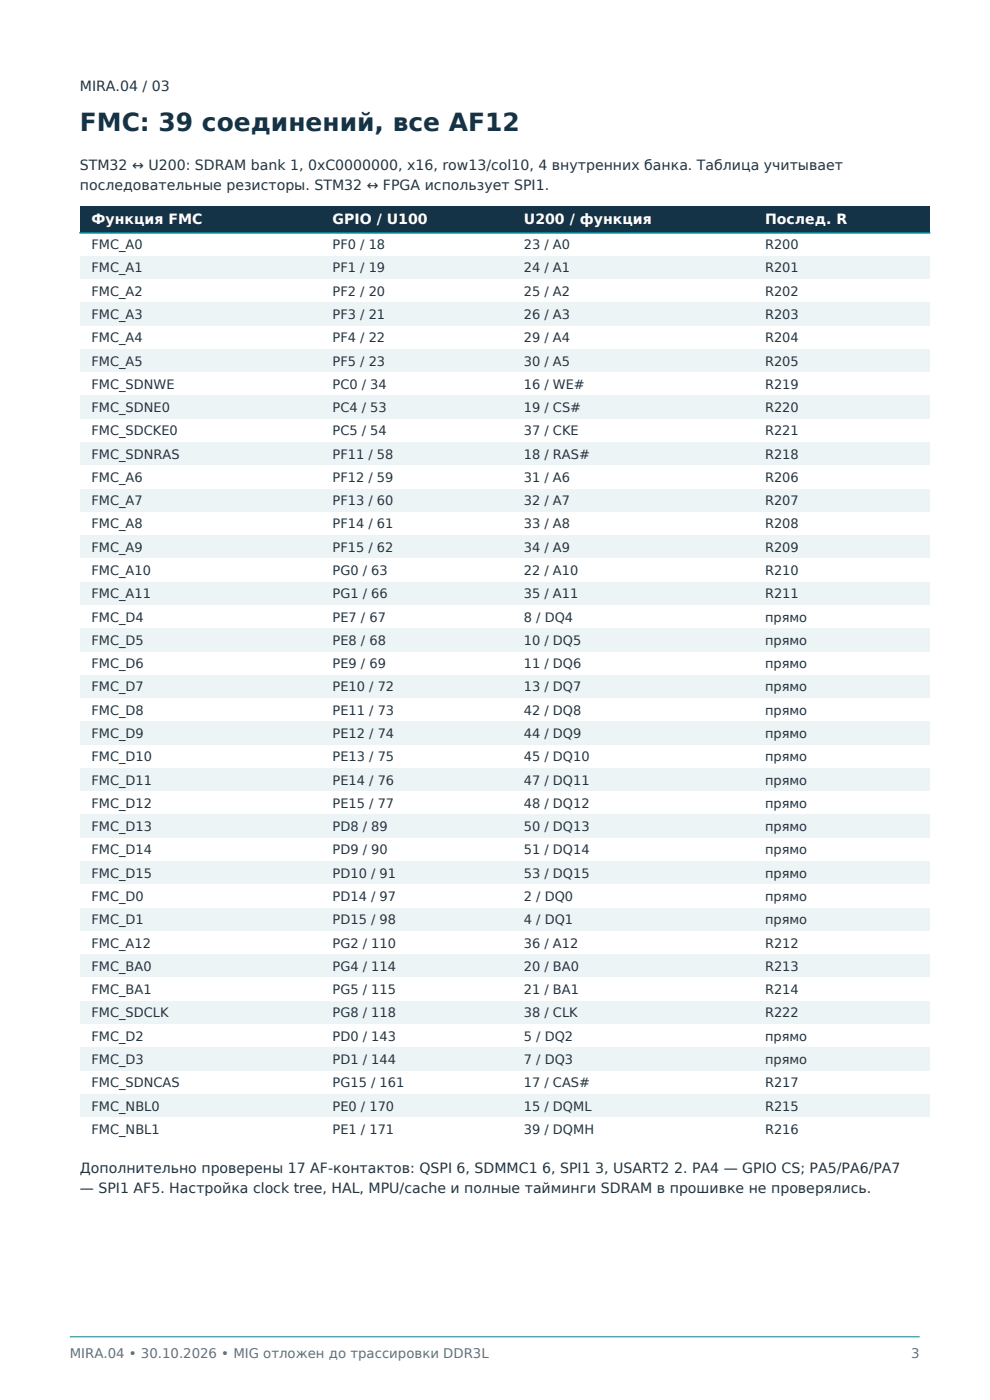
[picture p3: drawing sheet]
<svg xmlns="http://www.w3.org/2000/svg" width="210mm" height="297mm" viewBox="0 0 210 297" stroke-linecap="round" stroke-linejoin="round" font-family="sans-serif">
<defs><g id="words">
<text font-size="5.3" fill="#153347" x="16.9" y="27.9">FMC: 39 соединений, все AF12</text>
<g font-size="3" fill="#24343f">
<text x="16.9" y="19.2">MIRA.04 / 03</text>
<text x="16.9" y="36.2">STM32 ↔ U200: SDRAM bank 1, 0xC0000000, x16, row13/col10, 4 внутренних банка. Таблица учитывает</text>
<text x="16.9" y="40.4">последовательные резисторы. STM32 ↔ FPGA использует SPI1.</text>
<text x="16.9" y="248.9">Дополнительно проверены 17 AF-контактов: QSPI 6, SDMMC1 6, SPI1 3, USART2 2. PA4 — GPIO CS; PA5/PA6/PA7</text>
<text x="16.9" y="253.1">— SPI1 AF5. Настройка clock tree, HAL, MPU/cache и полные тайминги SDRAM в прошивке не проверялись.</text>
</g>
<g font-size="3" fill="#fff">
<text x="19.4" y="47.4">Функция FMC</text>
<text x="70.6" y="47.4">GPIO / U100</text>
<text x="111.1" y="47.4">U200 / функция</text>
<text x="162.3" y="47.4">Послед. R</text>
</g>
<g font-size="2.8" fill="#24343f">
<text x="19.4" y="52.8">FMC_A0</text>
<text x="70.6" y="52.8">PF0 / 18</text>
<text x="111.1" y="52.8">23 / A0</text>
<text x="162.3" y="52.8">R200</text>
<text x="19.4" y="57.8">FMC_A1</text>
<text x="70.6" y="57.8">PF1 / 19</text>
<text x="111.1" y="57.8">24 / A1</text>
<text x="162.3" y="57.8">R201</text>
<text x="19.4" y="62.7">FMC_A2</text>
<text x="70.6" y="62.7">PF2 / 20</text>
<text x="111.1" y="62.7">25 / A2</text>
<text x="162.3" y="62.7">R202</text>
<text x="19.4" y="67.7">FMC_A3</text>
<text x="70.6" y="67.7">PF3 / 21</text>
<text x="111.1" y="67.7">26 / A3</text>
<text x="162.3" y="67.7">R203</text>
<text x="19.4" y="72.6">FMC_A4</text>
<text x="19.4" y="77.5">FMC_A5</text>
<text x="70.6" y="72.6">PF4 / 22</text>
<text x="70.6" y="77.5">PF5 / 23</text>
<text x="111.1" y="72.6">29 / A4</text>
<text x="111.1" y="77.5">30 / A5</text>
<text x="162.3" y="72.6">R204</text>
<text x="162.3" y="77.5">R205</text>
<text x="19.4" y="82.5">FMC_SDNWE</text>
<text x="70.6" y="82.5">PC0 / 34</text>
<text x="111.1" y="82.5">16 / WE#</text>
<text x="162.3" y="82.5">R219</text>
<text x="19.4" y="87.4">FMC_SDNE0</text>
<text x="70.6" y="87.4">PC4 / 53</text>
<text x="111.1" y="87.4">19 / CS#</text>
<text x="162.3" y="87.4">R220</text>
<text x="19.4" y="92.4">FMC_SDCKE0</text>
<text x="70.6" y="92.4">PC5 / 54</text>
<text x="111.1" y="92.4">37 / CKE</text>
<text x="162.3" y="92.4">R221</text>
<text x="19.4" y="97.3">FMC_SDNRAS</text>
<text x="70.6" y="97.3">PF11 / 58</text>
<text x="111.1" y="97.3">18 / RAS#</text>
<text x="162.3" y="97.3">R218</text>
<text x="19.4" y="102.2">FMC_A6</text>
<text x="19.4" y="107.2">FMC_A7</text>
<text x="70.6" y="102.2">PF12 / 59</text>
<text x="70.6" y="107.2">PF13 / 60</text>
<text x="111.1" y="102.2">31 / A6</text>
<text x="111.1" y="107.2">32 / A7</text>
<text x="162.3" y="102.2">R206</text>
<text x="162.3" y="107.2">R207</text>
<text x="19.4" y="112.1">FMC_A8</text>
<text x="70.6" y="112.1">PF14 / 61</text>
<text x="111.1" y="112.1">33 / A8</text>
<text x="162.3" y="112.1">R208</text>
<text x="19.4" y="117.1">FMC_A9</text>
<text x="70.6" y="117.1">PF15 / 62</text>
<text x="111.1" y="117.1">34 / A9</text>
<text x="162.3" y="117.1">R209</text>
<text x="19.4" y="122">FMC_A10</text>
<text x="70.6" y="122">PG0 / 63</text>
<text x="111.1" y="122">22 / A10</text>
<text x="162.3" y="122">R210</text>
<text x="19.4" y="126.9">FMC_A11</text>
<text x="19.4" y="131.9">FMC_D4</text>
<text x="70.6" y="126.9">PG1 / 66</text>
<text x="70.6" y="131.9">PE7 / 67</text>
<text x="111.1" y="126.9">35 / A11</text>
<text x="111.1" y="131.9">8 / DQ4</text>
<text x="162.3" y="126.9">R211</text>
<text x="162.3" y="131.9">прямо</text>
<text x="19.4" y="136.8">FMC_D5</text>
<text x="70.6" y="136.8">PE8 / 68</text>
<text x="111.1" y="136.8">10 / DQ5</text>
<text x="162.3" y="136.8">прямо</text>
<text x="19.4" y="141.7">FMC_D6</text>
<text x="70.6" y="141.7">PE9 / 69</text>
<text x="111.1" y="141.7">11 / DQ6</text>
<text x="162.3" y="141.7">прямо</text>
<text x="19.4" y="146.7">FMC_D7</text>
<text x="70.6" y="146.7">PE10 / 72</text>
<text x="111.1" y="146.7">13 / DQ7</text>
<text x="162.3" y="146.7">прямо</text>
<text x="19.4" y="151.6">FMC_D8</text>
<text x="70.6" y="151.6">PE11 / 73</text>
<text x="111.1" y="151.6">42 / DQ8</text>
<text x="162.3" y="151.6">прямо</text>
<text x="19.4" y="156.6">FMC_D9</text>
<text x="19.4" y="161.5">FMC_D10</text>
<text x="70.6" y="156.6">PE12 / 74</text>
<text x="70.6" y="161.5">PE13 / 75</text>
<text x="111.1" y="156.6">44 / DQ9</text>
<text x="111.1" y="161.5">45 / DQ10</text>
<text x="162.3" y="156.6">прямо</text>
<text x="162.3" y="161.5">прямо</text>
<text x="19.4" y="166.4">FMC_D11</text>
<text x="70.6" y="166.4">PE14 / 76</text>
<text x="111.1" y="166.4">47 / DQ11</text>
<text x="162.3" y="166.4">прямо</text>
<text x="19.4" y="171.4">FMC_D12</text>
<text x="70.6" y="171.4">PE15 / 77</text>
<text x="111.1" y="171.4">48 / DQ12</text>
<text x="162.3" y="171.4">прямо</text>
<text x="19.4" y="176.3">FMC_D13</text>
<text x="70.6" y="176.3">PD8 / 89</text>
<text x="111.1" y="176.3">50 / DQ13</text>
<text x="162.3" y="176.3">прямо</text>
<text x="19.4" y="181.3">FMC_D14</text>
<text x="70.6" y="181.3">PD9 / 90</text>
<text x="111.1" y="181.3">51 / DQ14</text>
<text x="162.3" y="181.3">прямо</text>
<text x="19.4" y="186.2">FMC_D15</text>
<text x="19.4" y="191.1">FMC_D0</text>
<text x="70.6" y="186.2">PD10 / 91</text>
<text x="70.6" y="191.1">PD14 / 97</text>
<text x="111.1" y="186.2">53 / DQ15</text>
<text x="111.1" y="191.1">2 / DQ0</text>
<text x="162.3" y="186.2">прямо</text>
<text x="162.3" y="191.1">прямо</text>
<text x="19.4" y="196.1">FMC_D1</text>
<text x="70.6" y="196.1">PD15 / 98</text>
<text x="111.1" y="196.1">4 / DQ1</text>
<text x="162.3" y="196.1">прямо</text>
<text x="19.4" y="201">FMC_A12</text>
<text x="70.6" y="201">PG2 / 110</text>
<text x="111.1" y="201">36 / A12</text>
<text x="162.3" y="201">R212</text>
<text x="19.4" y="206">FMC_BA0</text>
<text x="70.6" y="206">PG4 / 114</text>
<text x="111.1" y="206">20 / BA0</text>
<text x="162.3" y="206">R213</text>
<text x="19.4" y="210.9">FMC_BA1</text>
<text x="19.4" y="215.8">FMC_SDCLK</text>
<text x="70.6" y="210.9">PG5 / 115</text>
<text x="70.6" y="215.8">PG8 / 118</text>
<text x="111.1" y="210.9">21 / BA1</text>
<text x="111.1" y="215.8">38 / CLK</text>
<text x="162.3" y="210.9">R214</text>
<text x="162.3" y="215.8">R222</text>
<text x="19.4" y="220.8">FMC_D2</text>
<text x="70.6" y="220.8">PD0 / 143</text>
<text x="111.1" y="220.8">5 / DQ2</text>
<text x="162.3" y="220.8">прямо</text>
<text x="19.4" y="225.7">FMC_D3</text>
<text x="70.6" y="225.7">PD1 / 144</text>
<text x="111.1" y="225.7">7 / DQ3</text>
<text x="162.3" y="225.7">прямо</text>
<text x="19.4" y="230.6">FMC_SDNCAS</text>
<text x="70.6" y="230.6">PG15 / 161</text>
<text x="111.1" y="230.6">17 / CAS#</text>
<text x="162.3" y="230.6">R217</text>
<text x="19.4" y="235.6">FMC_NBL0</text>
<text x="70.6" y="235.6">PE0 / 170</text>
<text x="111.1" y="235.6">15 / DQML</text>
<text x="162.3" y="235.6">R215</text>
<text x="19.4" y="240.5">FMC_NBL1</text>
<text x="70.6" y="240.5">PE1 / 171</text>
<text x="111.1" y="240.5">39 / DQMH</text>
<text x="162.3" y="240.5">R216</text>
</g>
<g font-size="2.8" fill="#60717b">
<text x="14.8" y="288.2">MIRA.04 • 30.10.2026 • MIG отложен до трассировки DDR3L</text>
<text x="193.3" y="288.2">3</text>
</g>
</g></defs>
<path d="M14.8 283.6h180.3" fill="none" stroke="#087f8c" stroke-width=".21"/>
<path d="M16.9 43.7h180.3v5.7h-180.3z" fill-rule="evenodd" fill="#153347"/>
<path d="M16.9 49.4h180.3v4.9h-180.3z" fill-rule="evenodd" fill="#fff"/>
<path d="M16.9 54.3h180.3v5h-180.3z" fill-rule="evenodd" fill="#edf4f6"/>
<path d="M16.9 59.3h180.3v4.9h-180.3z" fill-rule="evenodd" fill="#fff"/>
<path d="M16.9 64.2h180.3v4.9h-180.3z" fill-rule="evenodd" fill="#edf4f6"/>
<path d="M16.9 69.1h180.3v5h-180.3z" fill-rule="evenodd" fill="#fff"/>
<path d="M16.9 74.1h180.3v4.9h-180.3z" fill-rule="evenodd" fill="#edf4f6"/>
<path d="M16.9 79h180.3v5h-180.3z" fill-rule="evenodd" fill="#fff"/>
<path d="M16.9 84h180.3v4.9h-180.3z" fill-rule="evenodd" fill="#edf4f6"/>
<path d="M16.9 88.9h180.3v4.9h-180.3z" fill-rule="evenodd" fill="#fff"/>
<path d="M16.9 93.8h180.3v5h-180.3z" fill-rule="evenodd" fill="#edf4f6"/>
<path d="M16.9 98.8h180.3v4.9h-180.3z" fill-rule="evenodd" fill="#fff"/>
<path d="M16.9 103.7h180.3v5h-180.3z" fill-rule="evenodd" fill="#edf4f6"/>
<path d="M16.9 108.7h180.3v4.9h-180.3z" fill-rule="evenodd" fill="#fff"/>
<path d="M16.9 113.6h180.3v4.9h-180.3z" fill-rule="evenodd" fill="#edf4f6"/>
<path d="M16.9 118.5h180.3v5h-180.3z" fill-rule="evenodd" fill="#fff"/>
<path d="M16.9 123.5h180.3v4.9h-180.3z" fill-rule="evenodd" fill="#edf4f6"/>
<path d="M16.9 128.4h180.3v5h-180.3z" fill-rule="evenodd" fill="#fff"/>
<path d="M16.9 133.4h180.3v4.9h-180.3z" fill-rule="evenodd" fill="#edf4f6"/>
<path d="M16.9 138.3h180.3v4.9h-180.3z" fill-rule="evenodd" fill="#fff"/>
<path d="M16.9 143.2h180.3v5h-180.3z" fill-rule="evenodd" fill="#edf4f6"/>
<path d="M16.9 148.2h180.3v4.9h-180.3z" fill-rule="evenodd" fill="#fff"/>
<path d="M16.9 153.1h180.3v4.9h-180.3z" fill-rule="evenodd" fill="#edf4f6"/>
<path d="M16.9 158h180.3v5h-180.3z" fill-rule="evenodd" fill="#fff"/>
<path d="M16.9 163h180.3v4.9h-180.3z" fill-rule="evenodd" fill="#edf4f6"/>
<path d="M16.9 167.9h180.3v5h-180.3z" fill-rule="evenodd" fill="#fff"/>
<path d="M16.9 172.9h180.3v4.9h-180.3z" fill-rule="evenodd" fill="#edf4f6"/>
<path d="M16.9 177.8h180.3v4.9h-180.3z" fill-rule="evenodd" fill="#fff"/>
<path d="M16.9 182.7h180.3v5h-180.3z" fill-rule="evenodd" fill="#edf4f6"/>
<path d="M16.9 187.7h180.3v4.9h-180.3z" fill-rule="evenodd" fill="#fff"/>
<path d="M16.9 192.6h180.3v5h-180.3z" fill-rule="evenodd" fill="#edf4f6"/>
<path d="M16.9 197.6h180.3v4.9h-180.3z" fill-rule="evenodd" fill="#fff"/>
<path d="M16.9 202.5h180.3v4.9h-180.3z" fill-rule="evenodd" fill="#edf4f6"/>
<path d="M16.9 207.4h180.3v5h-180.3z" fill-rule="evenodd" fill="#fff"/>
<path d="M16.9 212.4h180.3v4.9h-180.3z" fill-rule="evenodd" fill="#edf4f6"/>
<path d="M16.9 217.3h180.3v5h-180.3z" fill-rule="evenodd" fill="#fff"/>
<path d="M16.9 222.3h180.3v4.9h-180.3z" fill-rule="evenodd" fill="#edf4f6"/>
<path d="M16.9 227.2h180.3v4.9h-180.3z" fill-rule="evenodd" fill="#fff"/>
<path d="M16.9 232.1h180.3v5h-180.3z" fill-rule="evenodd" fill="#edf4f6"/>
<path d="M16.9 237.1h180.3v4.9h-180.3z" fill-rule="evenodd" fill="#fff"/>
<path d="M16.9 49.4h180.3" fill="none" stroke="#087f8c" stroke-width=".35"/>
<use href="#words"/>
</svg>
